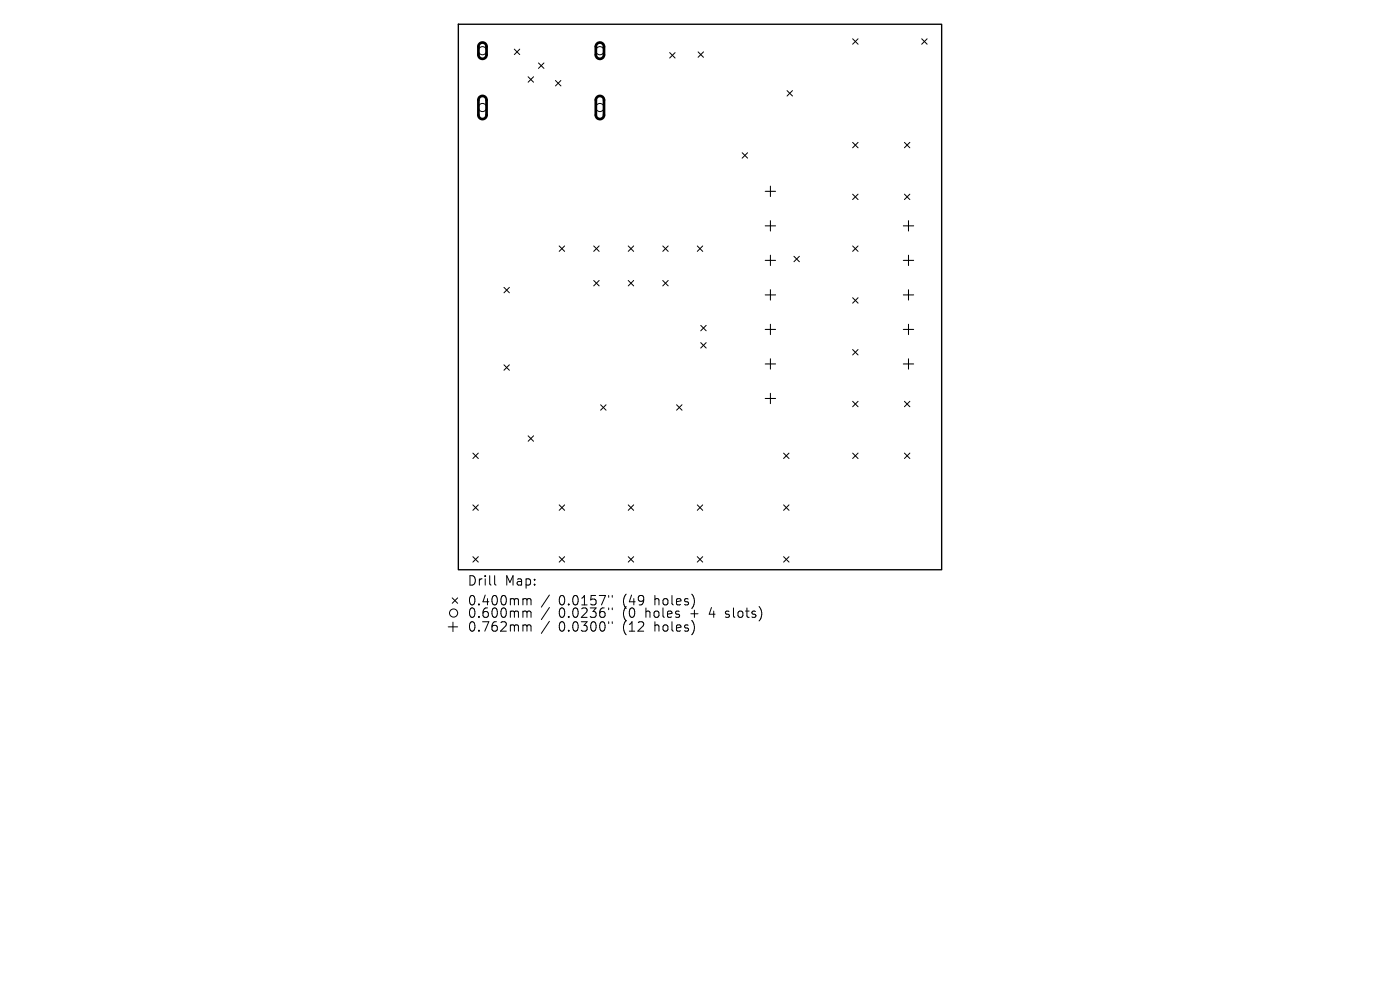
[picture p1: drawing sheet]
<svg xmlns="http://www.w3.org/2000/svg" width="297mm" height="210mm" viewBox="0 0 297 210" stroke-linecap="round" stroke-linejoin="round" font-family="sans-serif">
<defs><g id="words">
<g font-size="2.8">
<text x="99.1" y="124.5">Drill</text>
<text x="107.1" y="124.5">Map:</text>
<text x="99.1" y="128.7">0.400mm</text>
<text x="99.1" y="131.3">0.600mm</text>
<text x="118.5" y="128.7">0.0157&quot;</text>
<text x="118.5" y="131.3">0.0236&quot;</text>
<text x="132.3" y="128.7">(49</text>
<text x="132.3" y="131.3">(0</text>
<text x="137.2" y="131.3">holes</text>
<text x="139.1" y="128.7">holes)</text>
<text x="146.9" y="131.3">+</text>
<text x="151.1" y="131.3">4</text>
<text x="154.8" y="131.3">slots)</text>
<text x="99.1" y="134.3">0.762mm</text>
<text x="118.5" y="134.3">0.0300&quot;</text>
<text x="132.3" y="134.3">(12</text>
<text x="139.1" y="134.3">holes)</text>
</g>
</g></defs>
<path d="M97.2 5.1h102.6v115.8h-102.6z" fill="none" stroke="#000" stroke-width=".29"/>
<g fill="none" stroke="#000" stroke-width=".21">
<path d="M109.1 10.4l1.2 1.2M110.3 10.4l-1.2 1.2M112 16.3l1.2 1.1M113.2 16.3l-1.2 1.1M114.2 13.4l1.2 1.1M115.4 13.4l-1.2 1.1M117.8 17.1l1.2 1.1M119 17.1l-1.2 1.1M142.1 11.2l1.1 1.1M143.2 11.2l-1.1 1.1M148.1 11l1.1 1.2M149.2 11l-1.1 1.2"/>
<path d="M167 19.2l1.1 1.2M168.1 19.2l-1.1 1.2M180.9 8.2l1.1 1.2M182 8.2l-1.1 1.2M195.5 8.2l1.2 1.2M196.7 8.2l-1.2 1.2M157.4 32.4l1.2 1.2M158.6 32.4l-1.2 1.2M180.9 30.2l1.1 1.2M182 30.2l-1.1 1.2M191.9 30.2l1.1 1.2M193 30.2l-1.1 1.2"/>
<path d="M118.6 52.2l1.2 1.1M119.8 52.2l-1.2 1.1M126 59.5l1.1 1.1M126 52.2l1.1 1.1M127.1 52.2l-1.1 1.1M127.1 59.5l-1.1 1.1M133.3 59.5l1.1 1.1M133.3 52.2l1.1 1.1M134.4 52.2l-1.1 1.1M134.4 59.5l-1.1 1.1M140.6 59.5l1.2 1.1M140.6 52.2l1.2 1.1"/>
<path d="M141.8 52.2l-1.2 1.1M141.8 59.5l-1.2 1.1M147.9 52.2l1.2 1.1M149.1 52.2l-1.2 1.1M168.4 54.4l1.2 1.1M169.6 54.4l-1.2 1.1M180.9 41.2l1.1 1.1M180.9 52.2l1.1 1.1M182 41.2l-1.1 1.1M182 52.2l-1.1 1.1M191.9 41.2l1.1 1.1M193 41.2l-1.1 1.1"/>
<path d="M106.9 61l1.2 1.1M106.9 77.4l1.2 1.1M108.1 61l-1.2 1.1M108.1 77.4l-1.2 1.1M148.7 69l1.1 1.2M148.7 72.7l1.1 1.1M149.8 69l-1.1 1.2M149.8 72.7l-1.1 1.1M180.9 63.2l1.1 1.1M180.9 74.1l1.1 1.2M182 74.1l-1.1 1.2M182 63.2l-1.1 1.1"/>
<path d="M100.3 96.1l1.2 1.2M101.5 96.1l-1.2 1.2M112 92.5l1.2 1.1M113.2 92.5l-1.2 1.1M127.4 85.9l1.2 1.1M128.6 85.9l-1.2 1.1M143.5 85.9l1.2 1.1M144.7 85.9l-1.2 1.1M166.2 96.1l1.2 1.2M167.4 96.1l-1.2 1.2M180.9 85.1l1.1 1.2M180.9 96.1l1.1 1.2"/>
<path d="M182 85.1l-1.1 1.2M182 96.1l-1.1 1.2M191.9 85.1l1.1 1.2M191.9 96.1l1.1 1.2M193 85.1l-1.1 1.2M193 96.1l-1.1 1.2M100.3 107.1l1.2 1.2M100.3 118.1l1.2 1.1M101.5 107.1l-1.2 1.2M101.5 118.1l-1.2 1.1M118.6 107.1l1.2 1.2M118.6 118.1l1.2 1.1"/>
<path d="M119.8 107.1l-1.2 1.2M119.8 118.1l-1.2 1.1M133.3 107.1l1.1 1.2M133.3 118.1l1.1 1.1M134.4 107.1l-1.1 1.2M134.4 118.1l-1.1 1.1M147.9 107.1l1.2 1.2M147.9 118.1l1.2 1.1M149.1 107.1l-1.2 1.2M149.1 118.1l-1.2 1.1M166.2 107.1l1.2 1.2M166.2 118.1l1.2 1.1"/>
<path d="M167.4 107.1l-1.2 1.2M167.4 118.1l-1.2 1.1M95.1 133h2M95.9 126.8l1.2 1.2M96.1 132v2M97.1 126.8l-1.2 1.2M104.9 122.1v1.7l.3 .3M111.2 127l.5 .1 .1 .2M111.2 129.6l.5 .1 .1 .2M111.2 132.6l.5 .1 .1 .1M111.8 127.3l.3-.3 .5 .1 .1 1.2M111.8 127.3v1"/>
<path d="M111.8 129.9v1.1M111.8 132.8v1.1M111.8 129.9l.3-.3 .5 .1 .1 1.3M111.8 132.8l.3-.2 .5 .1 .1 1.2M116.6 126.2l-1.8 2.6M116.6 128.9l-1.8 2.5M116.6 131.8l-1.8 2.6M129.1 126.3v.4M129.1 129v.3M129.1 131.9v.4M129.9 126.3v.4M129.9 129v.3"/>
<path d="M129.9 131.9v.4M153.9 130.9l.2 .1M154 129.7v.5"/>
<circle cx="102.4" cy="10.8" r=".86"/>
<circle cx="127.3" cy="10.8" r=".86"/>
<circle cx="102.4" cy="22.8" r=".86"/>
<circle cx="127.3" cy="22.8" r=".86"/>
<circle cx="96.2" cy="130" r=".86"/>
</g>
<path d="M101.7 9.3a.87 .87 0 0 1 1-.2 .87 .87 0 0 1 .5 .8v1.7a.86 .86 0 0 1-.8 .9 .86 .86 0 0 1-.9-.9v-1.8zM126.7 9.3a.87 .87 0 0 1 .9-.2 .87 .87 0 0 1 .5 .8v1.7a.86 .86 0 0 1-.8 .9 .86 .86 0 0 1-.9-.9v-1.8zM101.7 20.6a.87 .87 0 0 1 1-.2 .87 .87 0 0 1 .5 .8v3.2a.86 .86 0 0 1-.8 .9 .86 .86 0 0 1-.9-.9v-3.3zM126.7 20.6a.87 .87 0 0 1 .9-.2 .87 .87 0 0 1 .5 .8v3.2a.86 .86 0 0 1-.8 .9 .86 .86 0 0 1-.9-.9v-3.3z" fill="none" stroke="#000" stroke-width=".58"/>
<g fill="none" stroke="#000" stroke-width=".22">
<path d="M163.4 39.5v2.2M162.3 40.6h2.2M162.3 47.9h2.2M162.3 55.2h2.2M163.4 46.8v2.2M163.4 54.1v2.2M191.6 47.9h2.2M191.6 55.2h2.2M192.7 46.8v2.2M192.7 54.1v2.2M162.3 62.6h2.2M162.3 69.9h2.2"/>
<path d="M162.3 77.2h2.2M163.4 61.5v2.2M163.4 68.8v2.2M163.4 76.1v2.2M191.6 62.6h2.2M191.6 69.9h2.2M191.6 77.2h2.2M192.7 61.5v2.2M192.7 68.8v2.2M192.7 76.1v2.2M162.3 84.5h2.2M163.4 83.4v2.2"/>
</g>
<use href="#words"/>
</svg>
